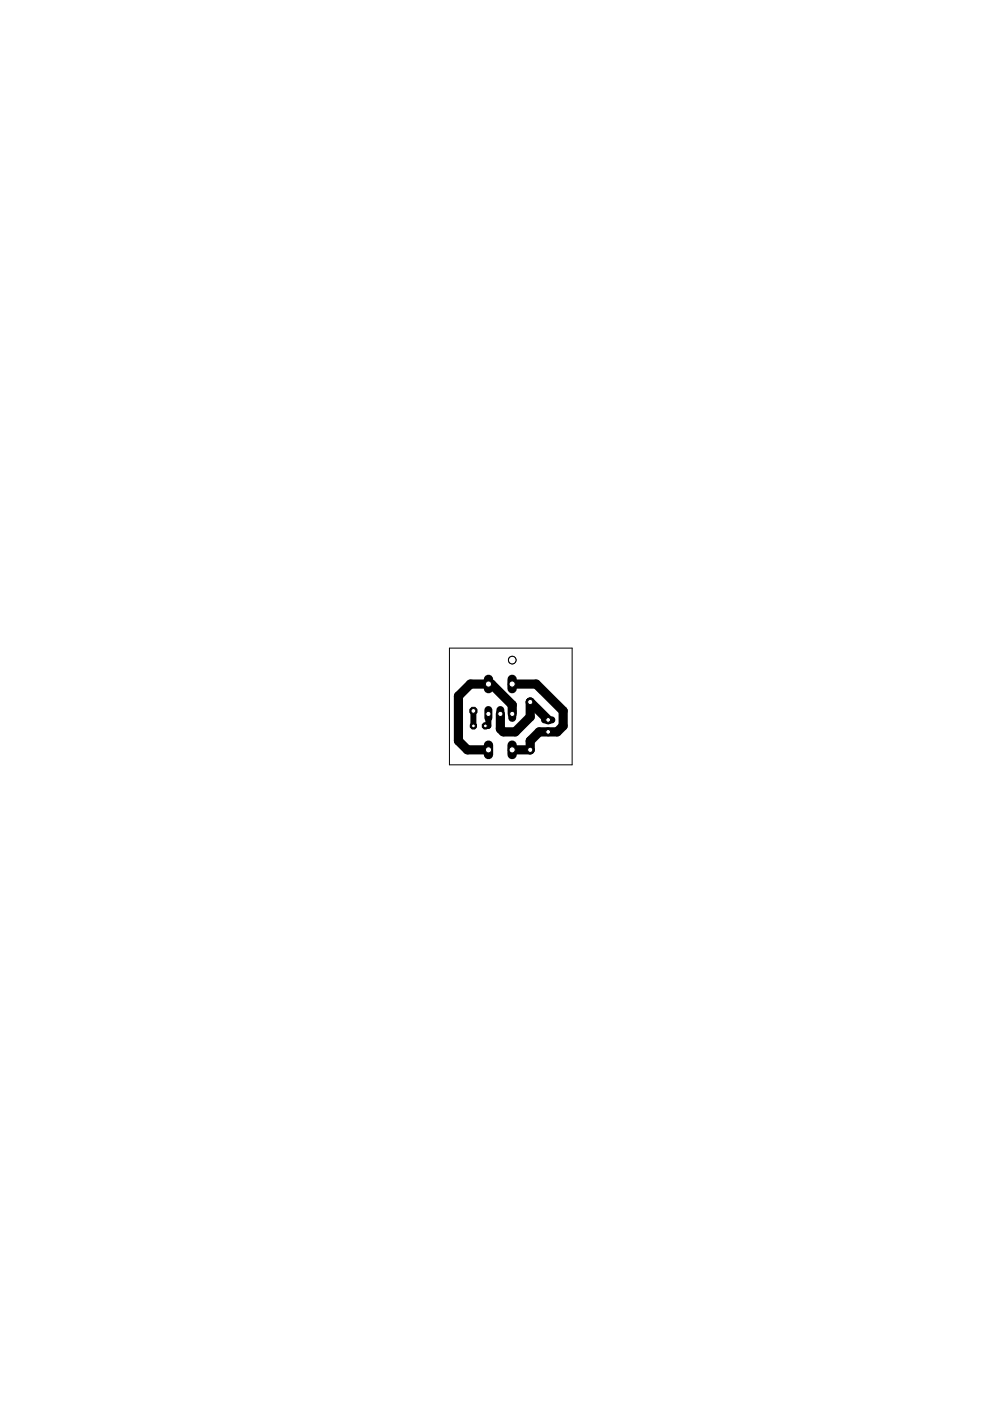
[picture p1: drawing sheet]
<svg xmlns="http://www.w3.org/2000/svg" width="210mm" height="297mm" viewBox="0 0 210 297" stroke-linecap="round" stroke-linejoin="round" font-family="sans-serif">
<path d="M106.1 151.4v3.1l.6 .7h2.5l3.2-3.2v-3.2l3.8 3.8M108.6 145h5.1l5.7 5.7v3.2l-1.3 1.3h-3.8l-1.9 1.9v1.9h-3.8M108.6 151.4v-1.9l-4.4-4.5h-4.5l-2.5 2.6v9.5l1.9 1.9h4.5" fill="none" stroke="#000" stroke-width="1.9"/>
<path d="M100.4 150.7v3.2M103.5 151.4v2.5h-.6" fill="none" stroke="#000" stroke-width="1.3"/>
<circle cx="112.4" cy="148.8" r=".85" fill="#000" stroke="#000" stroke-width=".21"/>
<circle cx="112.4" cy="148.8" r=".55" fill="#fff" stroke="#000" stroke-width=".21"/>
<circle cx="112.4" cy="159" r=".85" fill="#000" stroke="#000" stroke-width=".21"/>
<circle cx="112.4" cy="159" r=".55" fill="#fff" stroke="#000" stroke-width=".21"/>
<path d="M115.5 155.2h1.5" fill="none" stroke="#000" stroke-width="1.5"/>
<circle cx="116.2" cy="155.2" r=".51" fill="#fff" stroke="#000" stroke-width=".21"/>
<path d="M115.5 152.6h1.5" fill="none" stroke="#000" stroke-width="1.5"/>
<circle cx="116.2" cy="152.6" r=".51" fill="#fff" stroke="#000" stroke-width=".21"/>
<circle cx="100.4" cy="150.7" r=".83" fill="#000" stroke="#000" stroke-width=".21"/>
<circle cx="100.4" cy="150.7" r=".51" fill="#fff" stroke="#000" stroke-width=".21"/>
<circle cx="100.4" cy="153.9" r=".71" fill="#000" stroke="#000" stroke-width=".21"/>
<circle cx="100.4" cy="153.9" r=".4" fill="#fff" stroke="#000" stroke-width=".21"/>
<circle cx="102.9" cy="153.9" r=".71" fill="#000" stroke="#000" stroke-width=".21"/>
<circle cx="102.9" cy="153.9" r=".4" fill="#fff" stroke="#000" stroke-width=".21"/>
<path d="M103.5 150.5v1.7" fill="none" stroke="#000" stroke-width="1.7"/>
<circle cx="103.5" cy="151.4" r=".55" fill="#fff" stroke="#000" stroke-width=".21"/>
<path d="M106.1 150.5v1.7" fill="none" stroke="#000" stroke-width="1.7"/>
<circle cx="106.1" cy="151.4" r=".55" fill="#fff" stroke="#000" stroke-width=".21"/>
<path d="M108.6 150.5v1.7" fill="none" stroke="#000" stroke-width="1.7"/>
<circle cx="108.6" cy="151.4" r=".55" fill="#fff" stroke="#000" stroke-width=".21"/>
<path d="M103.6 158v2" fill="none" stroke="#000" stroke-width="2"/>
<circle cx="103.6" cy="159" r=".66" fill="#fff" stroke="#000" stroke-width=".21"/>
<path d="M108.6 158v2" fill="none" stroke="#000" stroke-width="2"/>
<circle cx="108.6" cy="159" r=".66" fill="#fff" stroke="#000" stroke-width=".21"/>
<path d="M103.6 144v2" fill="none" stroke="#000" stroke-width="2"/>
<circle cx="103.6" cy="145" r=".66" fill="#fff" stroke="#000" stroke-width=".21"/>
<path d="M108.6 144v2" fill="none" stroke="#000" stroke-width="2"/>
<circle cx="108.6" cy="145" r=".66" fill="#fff" stroke="#000" stroke-width=".21"/>
<g fill="none" stroke="#000" stroke-width=".21">
<path d="M95.3 137.4h26v24.8h-26z"/>
<circle cx="108.6" cy="140" r=".8"/>
</g>
<circle cx="108.6" cy="140" r=".8" fill="#fff" stroke="#000" stroke-width=".21"/>
</svg>
